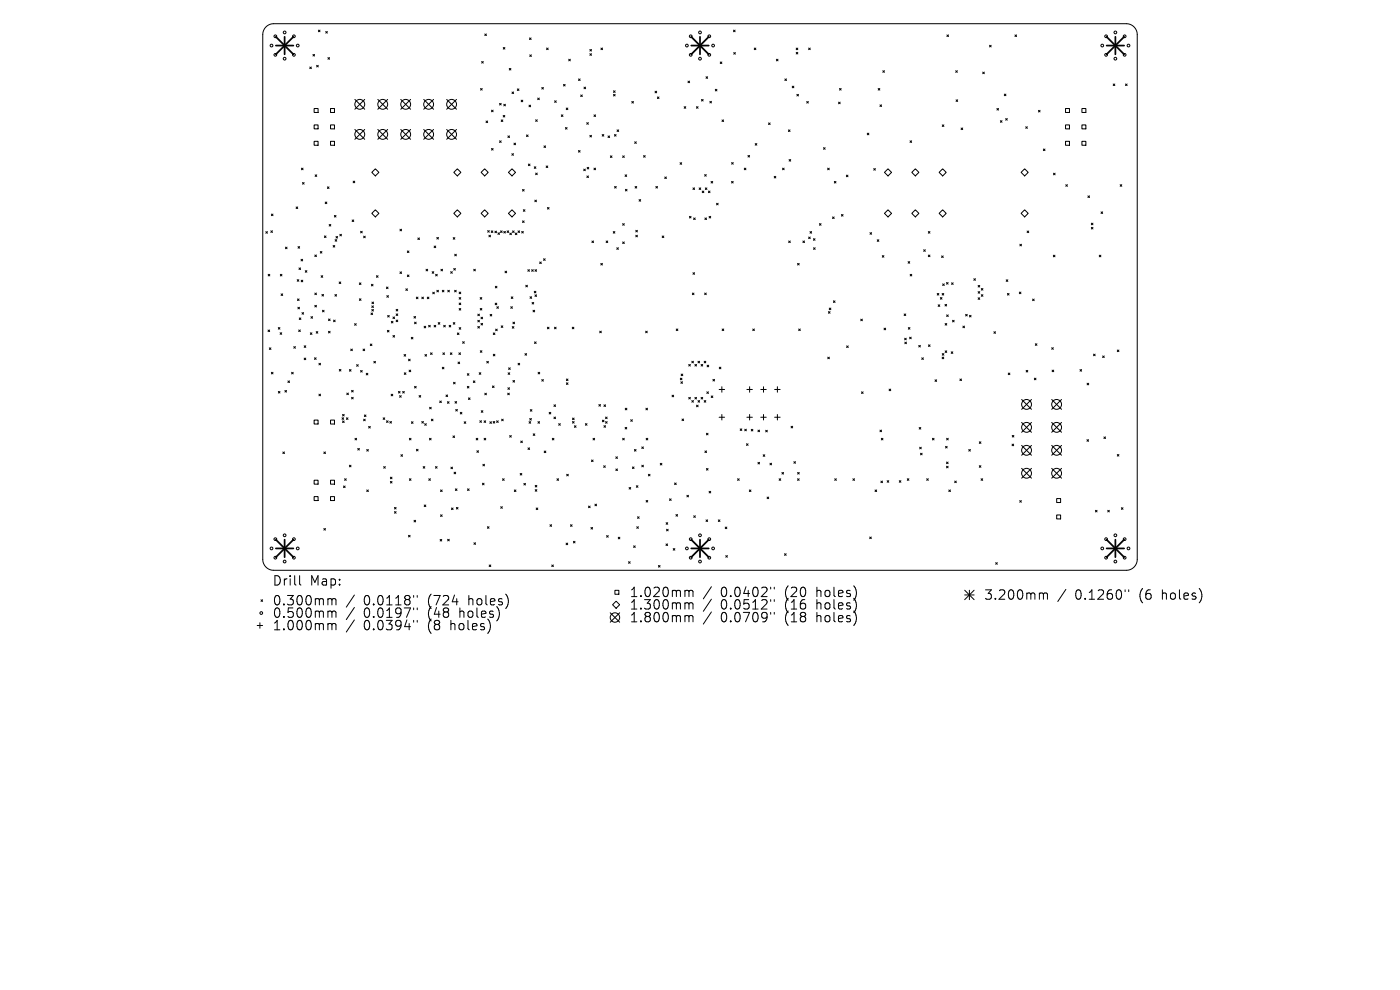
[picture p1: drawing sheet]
<svg xmlns="http://www.w3.org/2000/svg" width="297mm" height="210mm" viewBox="0 0 297 210" stroke-linecap="round" stroke-linejoin="round" font-family="sans-serif">
<defs><g id="words">
<g font-size="2.8">
<text x="57.7" y="124.5">Drill</text>
<text x="65.7" y="124.5">Map:</text>
<text x="57.7" y="128.7">0.300mm</text>
<text x="57.7" y="131.3">0.500mm</text>
<text x="77.2" y="128.7">0.0118&quot;</text>
<text x="77.2" y="131.3">0.0197&quot;</text>
<text x="90.9" y="128.7">(724</text>
<text x="90.9" y="131.3">(48</text>
<text x="97.8" y="131.3">holes)</text>
<text x="99.7" y="128.7">holes)</text>
<text x="133.5" y="126.9">1.020mm</text>
<text x="133.5" y="129.6">1.300mm</text>
<text x="152.9" y="126.9">0.0402&quot;</text>
<text x="152.9" y="129.6">0.0512&quot;</text>
<text x="166.6" y="126.9">(20</text>
<text x="166.6" y="129.6">(16</text>
<text x="173.5" y="126.9">holes)</text>
<text x="173.5" y="129.6">holes)</text>
<text x="208.7" y="127.5">3.200mm</text>
<text x="228.1" y="127.5">0.1260&quot;</text>
<text x="241.8" y="127.5">(6</text>
<text x="246.8" y="127.5">holes)</text>
<text x="57.7" y="134">1.000mm</text>
<text x="77.2" y="134">0.0394&quot;</text>
<text x="90.9" y="134">(8</text>
<text x="95.8" y="134">holes)</text>
<text x="133.5" y="132.3">1.800mm</text>
<text x="152.9" y="132.3">0.0709&quot;</text>
<text x="166.6" y="132.3">(18</text>
<text x="173.5" y="132.3">holes)</text>
</g>
</g></defs>
<g fill="none" stroke="#000" stroke-width=".21">
<path d="M56.4 5.7l.9-.5 .8-.2h180.8a2.32 2.32 0 0 1 2.4 2.3v111.4a2.32 2.32 0 0 1-2.4 2.3h-180.8a2.32 2.32 0 0 1-2.4-2.3v-111.4l.2-.7zM65.7 14.2l.4 .4M66.1 14.2l-.4 .4M66.4 11.5l.3 .4M66.7 11.5l-.3 .4M67.2 13.9l.3 .3M67.5 13.9l-.3 .3M67.5 6.4l.4 .3M67.9 6.4l-.4 .3M69.1 6.7l.4 .3M69.5 6.7l-.4 .3M69.6 12.2l.3 .4"/>
<path d="M69.9 12.2l-.3 .4M101.9 18.8l.4 .3M102.2 13l.3 .4M102.3 18.8l-.4 .3M102.5 13l-.3 .4M102.8 7.2l.4 .4M103.2 7.2l-.4 .4M106.8 10.1l.3 .3M107.1 10.1l-.3 .3M108 14.5l.4 .4M108.4 14.5l-.4 .4M108.6 19.5l.4 .4"/>
<path d="M109 19.5l-.4 .4M109.7 18.9l.4 .3M110.1 18.9l-.4 .3M112.3 8l.4 .4M112.4 11.6l.3 .4M112.7 8l-.4 .4M112.7 11.6l-.3 .4M114.9 18.6l.4 .3M115.3 18.6l-.4 .3M115.9 10.2l.4 .3M116.3 10.2l-.4 .3M119.5 17.9l.4 .3"/>
<path d="M119.9 17.9l-.4 .3M120.6 12.6l.4 .3M121 12.6l-.4 .3M122.7 16.7l.4 .4M123.1 16.7l-.4 .4M123.9 18.5l.3 .3M124.2 18.5l-.3 .3M125.1 10.5l.4 .3M125.1 11.4l.4 .3M125.5 11.4l-.4 .3M125.5 10.5l-.4 .3M127.5 10.2l.3 .3"/>
<path d="M127.8 10.2l-.3 .3M130.2 19.3l.3 .3M130.5 19.3l-.3 .3M139 19.3l.3 .4M139.3 19.3l-.3 .4M146 17.2l.3 .4M146.3 17.2l-.3 .4M149.8 16.3l.3 .3M150.1 16.3l-.3 .3M151.7 18.9l.4 .4M152.1 18.9l-.4 .4M152.8 13.1l.3 .4"/>
<path d="M153.1 13.1l-.3 .4M155.6 6.4l.4 .3M155.7 11.1l.3 .4M156 6.4l-.4 .3M156 11.1l-.3 .4M160 10.2l.4 .3M160.4 10.2l-.4 .3M164.7 12.6l.4 .3M165.1 12.6l-.4 .3M166.5 16.7l.3 .4M166.8 16.7l-.3 .4M168.1 18.3l.3 .3"/>
<path d="M168.4 18.3l-.3 .3M168.9 10.2l.4 .3M168.9 11.1l.4 .4M169.3 10.2l-.4 .3M169.3 11.1l-.4 .4M171.5 10.2l.4 .3M171.9 10.2l-.4 .3M178.1 18.8l.3 .3M178.4 18.8l-.3 .3M186.3 18.8l.3 .3M186.6 18.8l-.3 .3M187.3 15l.3 .3"/>
<path d="M187.6 15l-.3 .3M200.9 7.4l.3 .4M201.2 7.4l-.3 .4M202.7 15l.4 .3M203.1 15l-.4 .3M208.5 15.3l.3 .3M208.8 15.3l-.3 .3M209.9 9.6l.4 .4M210.3 9.6l-.4 .4M213.1 20l.3 .3M213.4 20l-.3 .3M215.3 7.4l.4 .4"/>
<path d="M215.7 7.4l-.4 .4M236.2 17.8l.3 .4M236.5 17.8l-.3 .4M238.8 17.8l.3 .4M239.1 17.8l-.3 .4M63.9 35.7l.4 .3M64.2 38.7l.3 .4M64.3 35.7l-.4 .3M64.5 38.7l-.3 .4M66.6 23h.9v.9h-.9zM66.6 26.5h.9v.8h-.9zM66.6 30h.9v.8h-.9z"/>
<path d="M66.8 37.1l.4 .3M67.2 37.1l-.4 .3M69.5 39.6l.3 .4M69.8 39.6l-.3 .4M70.1 23h.9v.9h-.9zM70.1 26.5h.9v.8h-.9zM70.1 30h.9v.8h-.9zM74.9 38.4l.4 .4M75.3 38.4l-.4 .4M75.3 21.1l2.1 2.1M75.3 27.5l2.1 2.1M77.4 21.1l-2.1 2.1"/>
<path d="M77.4 27.5l-2.1 2.1M78.9 36.6l.7-.8 .8 .8-.8 .7zM80.2 21.1l2 2.1M80.2 27.5l2 2.1M82.2 21.1l-2 2.1M82.2 27.5l-2 2.1M85 21.1l2.1 2.1M85 27.5l2.1 2.1M87.1 21.1l-2.1 2.1M87.1 27.5l-2.1 2.1M89.9 21.1l2.1 2.1M89.9 27.5l2.1 2.1"/>
<path d="M92 21.1l-2.1 2.1M92 27.5l-2.1 2.1M94.8 21.1l2 2.1M94.8 27.5l2 2.1M96.3 36.6l.7-.8 .8 .8-.8 .7zM96.8 21.1l-2 2.1M96.8 27.5l-2 2.1M102.1 36.6l.7-.8 .8 .8-.8 .7zM103.1 25.7l.4 .3M103.5 25.7l-.4 .3M104.3 23.4l.3 .3M104.3 31.5l.3 .3"/>
<path d="M104.6 23.4l-.3 .3M104.6 31.5l-.3 .3M106 21.9l.3 .4M106 29.9l.3 .3M106.3 29.9l-.3 .3M106.3 25.4l.4 .4M106.3 21.9l-.3 .4M106.7 25.4l-.4 .4M106.7 24.5l.4 .3M106.9 22.1l.3 .4M107.1 24.5l-.4 .3M107.2 22.1l-.3 .4"/>
<path d="M107.7 28.8l.4 .4M107.9 36.6l.7-.8 .8 .8-.8 .7zM108.1 28.8l-.4 .4M108.6 32.6l.3 .3M108.9 32.6l-.3 .3M109 30.4l.4 .3M109.4 30.4l-.4 .3M110.6 21.2l.3 .4M110.9 21.2l-.3 .4M111.7 28.6l.3 .4M112 28.6l-.3 .4M112.1 34.8l.3 .3"/>
<path d="M112.2 22.3l.4 .4M112.4 34.8l-.3 .3M112.6 22.3l-.4 .4M113.3 35.4l.4 .3M113.6 25.4l.4 .4M113.6 36.7l.4 .4M113.7 35.4l-.4 .3M114 36.7l-.4 .4M114 25.4l-.4 .4M114.1 20.8l.3 .3M114.4 20.8l-.3 .3M115.4 30.9l.3 .4"/>
<path d="M115.7 30.9l-.3 .4M115.9 35.2l.3 .4M116.2 35.2l-.3 .4M117.7 21.4l.3 .3M118 21.4l-.3 .3M119.1 24.4l.3 .3M119.4 24.4l-.3 .3M120 27.1l.3 .3M120.1 22.9l.4 .4M120.3 27.1l-.3 .3M120.5 22.9l-.4 .4M122.7 31.9l.4 .4"/>
<path d="M123.1 31.9l-.4 .4M123.2 20.1l.3 .4M123.5 20.1l-.3 .4M123.8 35.9l.4 .3M124.2 35.9l-.4 .3M124.5 26l.3 .4M124.5 37.3l.3 .4M124.6 35.5l.3 .3M124.8 26l-.3 .4M124.8 37.3l-.3 .4M124.9 35.5l-.3 .3M125.1 28.7l.4 .4"/>
<path d="M125.5 28.7l-.4 .4M126 24.4l.4 .3M126 35.7l.4 .3M126.4 24.4l-.4 .3M126.4 35.7l-.4 .3M127.7 28.5l.4 .4M128.1 28.5l-.4 .4M129 28.8l.3 .4M129.3 28.8l-.3 .4M129.5 33.1l.3 .3M129.8 33.1l-.3 .3M130.2 20l.3 .4"/>
<path d="M130.4 28.5l.3 .4M130.4 39.6l.3 .3M130.5 20l-.3 .4M130.7 28.5l-.3 .4M130.7 39.6l-.3 .3M130.9 27.6l.4 .3M131.3 27.6l-.4 .3M132.1 33.1l.3 .3M132.4 33.1l-.3 .3M132.6 37.1l.3 .3M132.9 37.1l-.3 .3M134 21.5l.4 .4"/>
<path d="M134.4 21.5l-.4 .4M134.6 30.1l.4 .3M134.7 39.6l.4 .3M135 30.1l-.4 .3M135.1 39.6l-.4 .3M136.5 33l.4 .3M136.9 33l-.4 .3M139.1 39.6l.4 .3M139.5 20.6l.3 .3M139.5 39.6l-.4 .3M139.8 20.6l-.3 .3M141 37.5l.4 .4"/>
<path d="M141.4 37.5l-.4 .4M144.3 34.5l.3 .4M144.6 34.5l-.3 .4M145.1 22.6l.4 .4M145.5 22.6l-.4 .4M147 39.9l.4 .3M147.4 39.9l-.4 .3M147.7 22.6l.4 .4M148.1 22.6l-.4 .4M148.3 39.9l.4 .3M148.7 39.9l-.4 .3M148.8 21.1l.4 .3"/>
<path d="M149.2 21.1l-.4 .3M149.5 37l.3 .4M149.6 39.9l.4 .3M149.8 37l-.3 .4M150 39.9l-.4 .3M150.6 21.5l.3 .3M150.8 38.5l.4 .3M150.9 21.5l-.3 .3M151.2 38.5l-.4 .3M153.2 25.4l.3 .4M153.5 25.4l-.3 .4M155.2 38.5l.3 .3"/>
<path d="M155.2 34.5l.4 .3M155.5 38.5l-.3 .3M155.6 34.5l-.4 .3M157.9 35.7l.3 .3M158.2 35.7l-.3 .3M158.7 33l.3 .3M159 33l-.3 .3M160.2 30.5l.4 .3M160.6 30.5l-.4 .3M163 26.1l.4 .3M163.4 26.1l-.4 .3M164.2 37.4l.4 .4"/>
<path d="M164.6 37.4l-.4 .4M166 35.7l.4 .3M166.4 35.7l-.4 .3M167.3 27.6l.3 .3M167.4 33.8l.3 .4M167.6 27.6l-.3 .3M167.7 33.8l-.3 .4M169.1 20l.3 .4M169.4 20l-.3 .4M171.1 21.5l.4 .4M171.5 21.5l-.4 .4M174.7 31.3l.4 .4"/>
<path d="M175.1 31.3l-.4 .4M175.6 35.7l.3 .3M175.9 35.7l-.3 .3M177 38.5l.3 .3M177.3 38.5l-.3 .3M177.9 21.7l.3 .3M178.2 21.7l-.3 .3M179.5 37.1l.4 .4M179.9 37.1l-.4 .4M184 28.2l.3 .4M184.3 28.2l-.3 .4M185.4 35.8l.3 .3"/>
<path d="M185.7 35.8l-.3 .3M186.7 22.2l.3 .4M187 22.2l-.3 .4M188.4 35.8l.7 .8-.7 .7-.8-.7zM193.1 29.9l.3 .3M193.4 29.9l-.3 .3M193.4 36.6l.8-.8 .7 .8-.7 .7zM199.2 36.6l.8-.8 .7 .8-.7 .7zM199.9 26.5l.3 .3M200.2 26.5l-.3 .3M202.8 21.2l.4 .3M203.2 21.2l-.4 .3"/>
<path d="M203.9 27.2l.3 .3M204.2 27.2l-.3 .3M211.5 23l.3 .4M211.8 23l-.3 .4M212.2 25.6l.4 .3M212.6 25.6l-.4 .3M213.3 25.1l.4 .4M213.7 25.1l-.4 .4M216.6 36.6l.8-.8 .7 .8-.7 .7zM217.6 26.9l.4 .3M218 26.9l-.4 .3M220.3 23.4l.3 .4"/>
<path d="M220.6 23.4l-.3 .4M221.3 31.6l.4 .4M221.7 31.6l-.4 .4M223.5 36.7l.3 .4M223.8 36.7l-.3 .4M226 23h.9v.9h-.9zM226 26.5h.9v.8h-.9zM226 30h.9v.8h-.9zM226.1 39.2l.3 .3M226.4 39.2l-.3 .3M229.5 23h.9v.9h-.9zM229.5 26.5h.9v.8h-.9z"/>
<path d="M229.5 30h.9v.8h-.9zM237.6 39.2l.4 .3M238 39.2l-.4 .3M56.4 49.1l.3 .4M56.7 49.1l-.3 .4M56.9 58.2l.3 .3M57.2 58.2l-.3 .3M57.5 49l.3 .3M57.6 45.4l.3 .4M57.8 49l-.3 .3M57.9 45.4l-.3 .4M59.5 58.2l.3 .3"/>
<path d="M59.8 58.2l-.3 .3M60.6 52.4l.3 .4M60.9 52.4l-.3 .4M62.8 43.9l.4 .3M63.1 59.3l.3 .4M63.2 43.9l-.4 .3M63.2 52.3l.4 .4M63.4 59.3l-.3 .4M63.4 56.8l.4 .4M63.6 52.3l-.4 .4M63.8 56.8l-.4 .4M63.9 55l.3 .3"/>
<path d="M63.9 59.4l.3 .4M64.2 55l-.3 .3M64.2 59.4l-.3 .4M64.8 57.4l.3 .4M65.1 57.4l-.3 .4M66.8 54.1l.3 .3M67.1 54.1l-.3 .3M67.9 53.3l.4 .4M68.1 58.5l.4 .3M68.3 53.3l-.4 .4M68.5 58.5l-.4 .3M68.8 50l.4 .4"/>
<path d="M69 42.9l.3 .3M69.2 50l-.4 .4M69.3 42.9l-.3 .3M69.8 47.6l.4 .4M70.2 47.6l-.4 .4M70.7 52.1l.3 .3M70.9 45.7l.4 .3M71 52.1l-.3 .3M71.1 50.8l.3 .4M71.3 45.7l-.4 .3M71.3 50.2l.3 .3M71.4 50.8l-.3 .4"/>
<path d="M71.6 50.2l-.3 .3M71.9 59.8l.4 .4M72.1 49.7l.3 .3M72.3 59.8l-.4 .4M72.4 49.7l-.3 .3M74.7 46.7l.3 .3M75 46.7l-.3 .3M76.5 49.1l.3 .3M76.8 49.1l-.3 .3M77.1 50.1l.4 .3M77.5 50.1l-.4 .3M79.6 44.5l.8 .8-.8 .7-.7-.7z"/>
<path d="M79.9 58.5l.3 .3M80.2 58.5l-.3 .3M84.8 48.6l.4 .4M84.8 57.7l.4 .3M85.2 48.6l-.4 .4M85.2 57.7l-.4 .3M86.4 53.2l.4 .4M86.4 58.3l.4 .4M86.8 53.2l-.4 .4M86.8 58.3l-.4 .4M88.6 50.5l.4 .3M89 50.5l-.4 .3"/>
<path d="M90.4 57.1l.3 .4M90.7 57.1l-.3 .4M91.7 57.6l.3 .4M92 57.6l-.3 .4M92.1 52.2l.3 .3M92.4 58.2l.4 .3M92.4 52.2l-.3 .3M92.7 50.4l.3 .3M92.8 58.2l-.4 .3M93 50.4l-.3 .3M93.5 57.1l.4 .4M93.9 57.1l-.4 .4"/>
<path d="M95.6 57.6l.4 .4M96 57.6l-.4 .4M96.1 50.4l.4 .4M96.3 57l.3 .3M96.3 45.3l.7-.8 .8 .8-.8 .7zM96.5 53.9l.3 .4M96.5 50.4l-.4 .4M96.6 57l-.3 .3M96.8 53.9l-.3 .4M100.5 57.1l.3 .4M100.8 57.1l-.3 .4M102.8 44.5l.8 .8-.8 .7-.7-.7z"/>
<path d="M103.5 48.9l.3 .4M103.7 49.9l.4 .3M103.8 48.9l-.3 .4M104.1 49.9l-.4 .3M104.2 49l.4 .3M104.6 49l-.4 .3M105 49l.3 .4M105.3 49l-.3 .4M105.6 49.4l.4 .3M106 49.4l-.4 .3M106.2 49l.3 .3M106.5 49l-.3 .3"/>
<path d="M106.9 49.1l.3 .3M107.1 57.5l.4 .4M107.2 49.1l-.3 .3M107.5 57.5l-.4 .4M107.6 49l.3 .3M107.9 45.3l.7-.8 .8 .8-.8 .7zM107.9 49l-.3 .3M108.2 49.4l.3 .4M108.5 49.4l-.3 .4M108.7 49l.4 .3M109.1 49l-.4 .3M109.3 49.4l.4 .4"/>
<path d="M109.7 49.4l-.4 .4M109.9 49l.3 .3M110.2 49l-.3 .3M110.7 49.1l.3 .3M110.8 40.2l.4 .3M110.8 46.9l.4 .3M111 49.1l-.3 .3M111 44.5l.4 .3M111.2 40.2l-.4 .3M111.2 46.9l-.4 .3M111.4 44.5l-.4 .3M112 57.2l.3 .4"/>
<path d="M112.3 57.2l-.3 .4M112.8 57.2l.3 .4M113.1 57.2l-.3 .4M113.5 42.5l.3 .3M113.5 57.2l.3 .4M113.8 42.5l-.3 .3M113.8 57.2l-.3 .4M114.5 55.6l.3 .3M114.8 55.6l-.3 .3M115.3 54.9l.4 .3M115.7 54.9l-.4 .3M116.1 44l.4 .4"/>
<path d="M116.5 44l-.4 .4M125.6 51.1l.3 .4M125.9 51.1l-.3 .4M127.5 55.9l.3 .3M127.8 55.9l-.3 .3M128.6 51.1l.3 .4M128.9 51.1l-.3 .4M130.1 49.1l.3 .4M130.4 49.1l-.3 .4M130.8 52.6l.4 .3M131.2 52.6l-.4 .3M132.1 51.3l.3 .4"/>
<path d="M132.1 47.4l.3 .4M132.4 51.3l-.3 .4M132.4 47.4l-.3 .4M132.7 40.2l.3 .3M133 40.2l-.3 .3M134.9 48.9l.3 .3M134.9 49.9l.3 .3M135.2 48.9l-.3 .3M135.2 49.9l-.3 .3M135.6 42.3l.3 .4M135.9 42.3l-.3 .4M140.5 50.1l.3 .3"/>
<path d="M140.8 50.1l-.3 .3M146.3 45.9l.3 .3M146.6 45.9l-.3 .3M147 57.8l.4 .4M147.1 46.2l.4 .4M147.4 57.8l-.4 .4M147.5 46.2l-.4 .4M149 40.5l.3 .4M149.3 40.5l-.3 .4M149.5 46.2l.4 .4M149.9 46.2l-.4 .4M150.3 40.5l.3 .4"/>
<path d="M150.4 45.9l.4 .3M150.6 40.5l-.3 .4M150.8 45.9l-.4 .3M152 43.1l.4 .4M152.4 43.1l-.4 .4M167.3 51.1l.4 .4M167.7 51.1l-.4 .4M169.2 55.9l.3 .3M169.5 55.9l-.3 .3M170.3 51.1l.4 .4M170.7 51.1l-.4 .4M171.5 50.3l.4 .3"/>
<path d="M171.8 49.1l.4 .4M171.9 50.3l-.4 .3M172.2 49.1l-.4 .4M172.6 50.6l.3 .4M172.6 52.6l.3 .3M172.9 50.6l-.3 .4M172.9 52.6l-.3 .3M173.8 47.4l.4 .4M174.2 47.4l-.4 .4M176.6 46l.4 .4M177 46l-.4 .4M178.5 45.5l.4 .3"/>
<path d="M178.9 45.5l-.4 .3M184.6 49.3l.3 .4M184.9 49.3l-.3 .4M186.1 50.9l.3 .3M186.4 50.9l-.3 .3M187.2 54.2l.3 .4M187.5 54.2l-.3 .4M188.4 44.5l.7 .8-.7 .7-.8-.7zM192.6 55.5l.4 .3M193 55.5l-.4 .3M193.1 58.2l.3 .3M193.4 58.2l-.3 .3"/>
<path d="M194.2 44.5l.7 .8-.7 .7-.8-.7zM196 53l.3 .3M196.3 53l-.3 .3M196.9 49.1l.4 .4M196.9 54.1l.4 .4M197.3 49.1l-.4 .4M197.3 54.1l-.4 .4M199.2 45.3l.8-.8 .7 .8-.7 .7zM199.8 54.3l.3 .3M200.1 54.3l-.3 .3M200.8 59.9l.3 .4M201.1 59.9l-.3 .4"/>
<path d="M201.9 60l.3 .3M202.2 60l-.3 .3M206.6 59.1l.3 .4M206.9 59.1l-.3 .4M213.5 59.3l.3 .4M213.8 59.3l-.3 .4M216.4 51.8l.3 .4M216.6 45.3l.8-.8 .7 .8-.7 .7zM216.7 51.8l-.3 .4M217.9 49l.3 .3M218.2 49l-.3 .3M223.5 54.1l.3 .4"/>
<path d="M223.8 54.1l-.3 .4M230.8 41.6l.3 .3M231.1 41.6l-.3 .3M231.5 47.3l.4 .4M231.5 48.2l.4 .4M231.9 47.3l-.4 .4M231.9 48.2l-.4 .4M233.2 54.1l.3 .4M233.5 54.1l-.3 .4M233.6 44.9l.3 .4M233.9 44.9l-.3 .4M56.9 70l.3 .3"/>
<path d="M57.1 73.8l.4 .3M57.2 70l-.3 .3M57.5 73.8l-.4 .3M57.6 79l.3 .3M57.9 79l-.3 .3M59 69.5l.4 .3M59.4 69.5l-.4 .3M59.4 70.6l.4 .3M59.6 62.3l.4 .4M59.8 70.6l-.4 .3M60 62.3l-.4 .4M61.9 79l.3 .3"/>
<path d="M62.2 79l-.3 .3M62.3 73.5l.4 .4M62.7 73.5l-.4 .4M63.1 63.4l.4 .4M63.2 65.2l.3 .3M63.4 70l.3 .3M63.5 63.4l-.4 .4M63.5 67.4l.3 .4M63.5 65.2l-.3 .3M63.7 70l-.3 .3M63.8 67.4l-.3 .4M64.1 66.3l.3 .4"/>
<path d="M64.4 66.3l-.3 .4M64.5 73.4l.4 .3M64.5 76l.4 .3M64.9 73.4l-.4 .3M64.9 76l-.4 .3M65.8 70.6l.4 .3M66 67.2l.3 .3M66.2 70.6l-.4 .3M66.3 67.2l-.3 .3M66.7 75.9l.4 .3M66.8 62.2l.3 .3M66.8 64.8l.3 .3"/>
<path d="M67.1 75.9l-.4 .3M67.1 70.3l.3 .4M67.1 62.2l-.3 .3M67.1 64.8l-.3 .3M67.4 70.3l-.3 .4M67.7 77.1l.3 .3M68 77.1l-.3 .3M68.3 62.5l.3 .3M68.4 65.8l.4 .4M68.6 62.5l-.3 .3M68.8 65.8l-.4 .4M69.7 67.7l.3 .3"/>
<path d="M69.7 70.3l.3 .3M70 67.7l-.3 .3M70 70.3l-.3 .3M70.8 67.9l.3 .3M71 62.5l.4 .3M71.1 67.9l-.3 .3M71.4 62.5l-.4 .3M72 78.4l.3 .3M72.3 78.4l-.3 .3M74.1 78.4l.4 .3M74.4 74l.4 .4M74.5 78.4l-.4 .3"/>
<path d="M74.8 74l-.4 .4M75.2 68.7l.4 .3M75.6 68.7l-.4 .3M75.7 77.4l.3 .3M76 77.4l-.3 .3M76.2 60l.4 .4M76.2 63.4l.4 .3M76.5 78.6l.3 .3M76.6 60l-.4 .4M76.6 63.4l-.4 .3M76.8 78.6l-.3 .3M77 74l.4 .4"/>
<path d="M77.4 74l-.4 .4M77.7 79.2l.3 .3M78 79.2l-.3 .3M78.6 73l.3 .3M78.7 66.4l.3 .3M78.8 60.3l.3 .4M78.9 64.9l.3 .3M78.9 65.6l.3 .4M78.9 73l-.3 .3M78.9 64.1l.4 .3M79 66.4l-.3 .3M79.1 60.3l-.3 .4"/>
<path d="M79.2 64.9l-.3 .3M79.2 65.6l-.3 .4M79.3 64.1l-.4 .3M79.3 76.7l.4 .3M79.7 76.7l-.4 .3M82 60.9l.3 .3M82.1 62.7l.3 .4M82.2 70.1l.3 .3M82.2 66.9l.4 .4M82.3 60.9l-.3 .3M82.4 62.7l-.3 .4M82.5 70.1l-.3 .3"/>
<path d="M82.6 66.9l-.4 .4M83 68.2l.4 .3M83.4 71.2l.3 .3M83.4 67.2l.3 .4M83.4 68.2l-.4 .3M83.7 67.2l-.3 .4M83.7 71.2l-.3 .3M84 67.9l.4 .3M84 66.6l.4 .3M84 65.6l.4 .4M84.4 66.6l-.4 .3M84.4 67.9l-.4 .3"/>
<path d="M84.4 65.6l-.4 .4M85.7 75.2l.4 .4M85.8 79.1l.3 .3M86.1 75.2l-.4 .4M86.1 61.3l.3 .3M86.1 79.1l-.3 .3M86.4 61.3l-.3 .3M86.7 76.2l.3 .3M86.8 78.5l.3 .4M87 76.2l-.3 .3M87.1 78.5l-.3 .4M87.3 71.6l.3 .3"/>
<path d="M87.6 71.6l-.3 .3M87.8 67.1l.4 .4M87.9 68.3l.4 .4M88.2 67.1l-.4 .4M88.3 68.3l-.4 .4M88.3 63l.4 .4M88.7 63l-.4 .4M89.5 63l.3 .4M89.8 63l-.3 .4M90 69.2l.3 .4M90.2 75.2l.3 .4M90.3 69.2l-.3 .4"/>
<path d="M90.5 75.2l-.3 .4M90.6 63l.4 .4M90.9 69l.4 .4M91 63l-.4 .4M91.3 69l-.4 .4M91.3 74.8l.4 .4M91.7 74.8l-.4 .4M91.8 62l.4 .3M92.1 69l.3 .4M92.2 62l-.4 .3M92.4 69l-.3 .4M92.7 61.6l.3 .3"/>
<path d="M93 68.4l.3 .4M93 61.6l-.3 .3M93.3 68.4l-.3 .4M93.8 61.6l.4 .3M93.8 77.9l.4 .3M94 74.8l.3 .4M94.1 69l.4 .4M94.2 61.6l-.4 .3M94.2 77.9l-.4 .3M94.3 74.8l-.3 .4M94.5 69l-.4 .4M95 61.6l.3 .3"/>
<path d="M95.3 69l.3 .4M95.3 61.6l-.3 .3M95.5 74.8l.4 .4M95.6 69l-.3 .4M95.9 74.8l-.4 .4M96.2 68.4l.3 .4M96.4 61.6l.4 .3M96.5 68.4l-.3 .4M96.8 61.6l-.4 .3M97 70.6l.4 .4M97.2 76.8l.3 .3M97.4 74.8l.3 .4"/>
<path d="M97.4 70.6l-.4 .4M97.4 62l.4 .3M97.4 63.1l.4 .4M97.4 64.3l.4 .3M97.4 65.4l.4 .4M97.4 69.5l.4 .3M97.5 76.8l-.3 .3M97.7 74.8l-.3 .4M97.8 63.1l-.4 .4M97.8 65.4l-.4 .4M97.8 62l-.4 .3M97.8 64.3l-.4 .3"/>
<path d="M97.8 69.5l-.4 .3M98.2 72.5l.3 .3M98.5 72.5l-.3 .3M99.1 79.3l.4 .3M99.5 79.3l-.4 .3M101.4 66.6l.3 .4M101.4 67.9l.3 .4M101.4 69.2l.3 .4M101.7 79.1l.3 .3M101.7 66.6l-.3 .4M101.7 67.9l-.3 .4M101.7 69.2l-.3 .4"/>
<path d="M101.9 63.1l.3 .4M101.9 65.4l.3 .4M101.9 74.4l.3 .3M102 79.1l-.3 .3M102 68.6l.4 .3M102 67.3l.4 .3M102.2 63.1l-.3 .4M102.2 65.4l-.3 .4M102.2 74.4l-.3 .3M102.4 68.6l-.4 .3M102.4 67.3l-.4 .3M103.3 76.7l.3 .3"/>
<path d="M103.6 76.7l-.3 .3M104 66.7l.3 .3M104.3 66.7l-.3 .3M104.6 70.6l.4 .4M104.6 75.1l.4 .4M105 75.1l-.4 .4M105 70.6l-.4 .4M105.1 64.3l.3 .4M105.1 60.7l.3 .4M105.1 69.8l.4 .4M105.4 64.3l-.3 .4M105.4 65.1l.3 .3"/>
<path d="M105.4 60.7l-.3 .4M105.5 69.8l-.4 .4M105.7 65.1l-.3 .3M106.3 69.1l.4 .4M106.7 69.1l-.4 .4M107.8 79.1l.3 .3M107.9 78l.3 .4M108.1 79.1l-.3 .3M108.2 78l-.3 .4M108.4 65.1l.3 .3M108.5 63l.3 .3M108.7 69.3l.3 .3"/>
<path d="M108.7 65.1l-.3 .3M108.8 63l-.3 .3M108.8 68.3l.4 .4M109 69.3l-.3 .3M109.2 68.3l-.4 .4M109.9 77.1l.4 .3M110.3 77.1l-.4 .3M111.4 75l.3 .4M111.5 60.5l.4 .4M111.7 75l-.3 .4M111.9 60.5l-.4 .4M112.4 62.9l.4 .4"/>
<path d="M112.8 62.9l-.4 .4M112.9 64.1l.3 .4M113.1 65.8l.3 .4M113.2 64.1l-.3 .4M113.3 61.8l.4 .3M113.4 72.5l.3 .4M113.4 65.8l-.3 .4M113.5 62.5l.3 .4M113.7 61.8l-.4 .3M113.7 72.5l-.3 .4M113.8 62.5l-.3 .4M114.2 79l.3 .3"/>
<path d="M114.5 79l-.3 .3M116.1 69.4l.4 .4M116.5 69.4l-.4 .4M117.6 69.4l.4 .4M118 69.4l-.4 .4M121.4 69.4l.3 .4M121.7 69.4l-.3 .4M127.2 70.2l.4 .4M127.6 70.2l-.4 .4M137 70.2l.3 .4M137.3 70.2l-.3 .4M143.5 69.8l.3 .3"/>
<path d="M143.8 69.8l-.3 .3M144.5 79.4l.3 .3M144.8 79.4l-.3 .3M146.1 77.3l.4 .4M146.5 77.3l-.4 .4M146.8 76.6l.3 .4M146.9 62.2l.3 .3M147.1 76.6l-.3 .4M147.2 62.2l-.3 .3M147.4 77.3l.4 .4M147.8 77.3l-.4 .4M148.1 76.6l.3 .4"/>
<path d="M148.4 76.6l-.3 .4M148.7 77.3l.4 .4M149.1 77.3l-.4 .4M149.4 76.6l.3 .4M149.5 62.2l.3 .3M149.7 76.6l-.3 .4M149.8 62.2l-.3 .3M150 77.5l.4 .3M150.4 77.5l-.4 .3M152.6 77.9l.3 .3M152.9 77.9l-.3 .3M153.2 69.8l.3 .3"/>
<path d="M153.5 69.8l-.3 .3M159.7 69.8l.3 .3M160 69.8l-.3 .3M169.4 69.8l.4 .3M169.8 69.8l-.4 .3M175.6 75.8l.4 .3M175.7 66.1l.4 .4M175.9 65.4l.4 .3M176 75.8l-.4 .3M176.1 66.1l-.4 .4M176.3 65.4l-.4 .3M176.8 63.8l.4 .4"/>
<path d="M177.2 63.8l-.4 .4M179.6 73.4l.4 .3M180 73.4l-.4 .3M182.6 67.7l.4 .3M183 67.7l-.4 .3M187.5 69.6l.4 .4M187.9 69.6l-.4 .4M191.8 66.6l.4 .3M191.9 71.7l.4 .4M192 72.6l.3 .3M192.2 66.6l-.4 .3M192.3 71.7l-.4 .4"/>
<path d="M192.3 72.6l-.3 .3M192.7 69.5l.3 .3M193 71.5l.3 .4M193 69.5l-.3 .3M193.3 71.5l-.3 .4M194.9 73.3l.4 .3M195.3 73.3l-.4 .3M195.5 75.9l.4 .3M195.9 75.9l-.4 .3M197 73.1l.3 .4M197.3 73.1l-.3 .4M198.8 62.2l.4 .4"/>
<path d="M199 64.7l.4 .3M199.2 62.2l-.4 .4M199.4 64.7l-.4 .3M199.5 63.1l.3 .4M199.8 63.1l-.3 .4M199.9 62.2l.3 .4M199.9 75.8l.3 .3M199.9 75l.3 .4M200 60.2l.3 .4M200.2 62.2l-.3 .4M200.2 75.8l-.3 .3M200.2 75l-.3 .4"/>
<path d="M200.3 60.2l-.3 .4M200.5 64.6l.3 .3M200.5 68.6l.4 .4M200.5 74.4l.4 .4M200.8 64.6l-.3 .3M200.8 66.8l.4 .3M200.9 74.4l-.4 .4M200.9 68.6l-.4 .4M201.2 66.8l-.4 .3M201.8 74.6l.3 .4M202.1 67.9l.3 .4M202.1 74.6l-.3 .4"/>
<path d="M202.4 67.9l-.3 .4M204.3 69.2l.3 .3M204.6 69.2l-.3 .3M204.9 66.7l.3 .3M205.2 66.7l-.3 .3M205.7 66.9l.3 .3M206 66.9l-.3 .3M207.5 60.5l.3 .4M207.5 61.9l.3 .3M207.5 63.2l.3 .3M207.8 60.5l-.3 .4M207.8 61.9l-.3 .3"/>
<path d="M207.8 63.2l-.3 .3M208.2 62.5l.3 .4M208.2 61.2l.3 .3M208.5 61.2l-.3 .3M208.5 62.5l-.3 .4M210.9 70.4l.3 .3M211.2 70.4l-.3 .3M213.7 62.2l.4 .4M213.9 79.1l.3 .4M214.1 62.2l-.4 .4M214.2 79.1l-.3 .4M216.2 62l.4 .3"/>
<path d="M216.6 62l-.4 .3M217.7 78.6l.3 .3M218 78.6l-.3 .3M219.1 63.4l.3 .4M219.4 63.4l-.3 .4M219.6 72.9l.4 .4M220 72.9l-.4 .4M223.1 73.8l.4 .3M223.2 78.5l.3 .4M223.5 73.8l-.4 .3M223.5 78.5l-.3 .4M229.1 78.4l.4 .3"/>
<path d="M229.5 78.4l-.4 .3M232 75.1l.3 .4M232.3 75.1l-.3 .4M233.9 75.5l.4 .4M234.3 75.5l-.4 .4M237 74.2l.4 .4M237.4 74.2l-.4 .4M59 83l.4 .4M59.4 83l-.4 .4M60 95.9l.4 .3M60.4 95.9l-.4 .3M60.4 82.8l.4 .4"/>
<path d="M60.8 82.8l-.4 .4M61.1 80.8l.3 .3M61.4 80.8l-.3 .3M66.6 89.1h.9v.8h-.9zM67.7 83.6l.3 .4M68 83.6l-.3 .4M68.7 95.9l.3 .3M69 95.9l-.3 .3M70.1 89.1h.9v.8h-.9zM72.6 88.6l.3 .4M72.7 87.9l.3 .3M72.7 89.3l.3 .3"/>
<path d="M72.9 88.6l-.3 .4M73 87.9l-.3 .3M73 89.3l-.3 .3M73.5 88.6l.3 .4M73.6 83.4l.3 .3M73.8 88.6l-.3 .4M73.9 83.4l-.3 .3M74.1 98.7l.4 .3M74.5 98.7l-.4 .3M74.6 82.8l.3 .4M74.6 84.3l.3 .3M74.9 82.8l-.3 .4"/>
<path d="M74.9 84.3l-.3 .3M75.3 93l.4 .3M75.7 93l-.4 .3M75.9 95.1l.3 .4M76.2 95.1l-.3 .4M77.1 88.9l.4 .4M77.3 88l.3 .4M77.5 88.9l-.4 .4M77.6 88l-.3 .4M77.8 95.4l.4 .3M78.2 95.4l-.4 .3M78.2 90.5l.4 .3"/>
<path d="M78.6 90.5l-.4 .3M81.3 88.6l.3 .4M81.4 99l.3 .3M81.6 88.6l-.3 .4M81.7 99l-.3 .3M82 89.3l.3 .3M82.3 89.3l-.3 .3M82.7 89.4l.3 .4M83 83.6l.3 .4M83 89.4l-.3 .4M83.3 83.6l-.3 .4M84.5 83l.4 .4"/>
<path d="M84.8 83.9l.3 .4M84.9 83l-.4 .4M85 96.5l.4 .3M85.1 83.9l-.3 .4M85.4 96.5l-.4 .3M85.4 83l.4 .4M85.8 83l-.4 .4M86.8 93l.4 .3M87.2 93l-.4 .3M87.3 89.5l.3 .3M87.6 89.5l-.3 .3M87.9 82l.4 .3"/>
<path d="M88.3 82l-.4 .3M88.3 95.3l.4 .4M88.7 95.3l-.4 .4M88.9 83.9l.4 .3M89.3 83.9l-.4 .3M89.5 89.4l.3 .4M89.8 99l.3 .3M89.8 89.4l-.3 .4M90.1 89.9l.3 .3M90.1 99l-.3 .3M90.4 89.9l-.3 .3M91.1 93l.4 .3"/>
<path d="M91.1 86.4l.4 .3M91.5 93l-.4 .3M91.5 86.4l-.4 .3M91.5 88.9l.4 .4M91.9 88.9l-.4 .4M92.4 99l.3 .3M92.7 99l-.3 .3M93.3 85.1l.3 .3M93.6 85.1l-.3 .3M94.6 83.8l.4 .3M94.9 85.2l.4 .4M95 83.8l-.4 .3"/>
<path d="M95.3 85.2l-.4 .4M95.7 99.1l.3 .3M96 99.1l-.3 .3M96.1 92.5l.3 .3M96.2 81.1l.4 .3M96.4 92.5l-.3 .3M96.5 85.2l.4 .3M96.6 81.1l-.4 .3M96.7 86.9l.3 .3M96.9 85.2l-.4 .3M97 86.9l-.3 .3M97.6 87.5l.4 .3"/>
<path d="M98 87.5l-.4 .3M98.5 89.5l.3 .3M98.8 89.5l-.3 .3M99.1 82l.4 .3M99.4 84.4l.3 .3M99.5 82l-.4 .3M99.7 84.4l-.3 .3M100.4 80.8l.4 .3M100.8 80.8l-.4 .3M101 93l.4 .3M101.2 95.6l.3 .4M101.4 93l-.4 .3"/>
<path d="M101.5 95.6l-.3 .4M101.8 89.2l.3 .4M102.1 87.1l.3 .4M102.1 89.2l-.3 .4M102.4 87.1l-.3 .4M102.4 98.5l.4 .3M102.7 89.3l.3 .3M102.7 93l.4 .3M102.8 98.5l-.4 .3M102.8 83.4l.4 .4M103 89.3l-.3 .3M103.1 93l-.4 .3"/>
<path d="M103.2 83.4l-.4 .4M103.9 89.5l.4 .3M104.3 89.5l-.4 .3M104.5 81.9l.3 .3M104.6 89.4l.4 .4M104.8 81.9l-.3 .3M105 89.4l-.4 .4M105.4 89.3l.3 .3M105.7 89.3l-.3 .3M106.4 88.9l.4 .4M106.8 88.9l-.4 .4M107.7 83.4l.4 .3"/>
<path d="M107.7 82.2l.4 .4M108.1 83.4l-.4 .3M108.1 82.2l-.4 .4M108.1 92.4l.4 .3M108.5 92.4l-.4 .3M108.8 80.7l.4 .4M109.2 80.7l-.4 .4M110.5 93.6l.3 .3M110.8 93.6l-.3 .3M112 95l.4 .4M112.2 89.4l.4 .4M112.4 95l-.4 .4"/>
<path d="M112.4 88.8l.3 .3M112.5 86.9l.3 .3M112.6 89.4l-.4 .4M112.7 88.8l-.3 .3M112.8 86.9l-.3 .3M113.1 92l.4 .4M113.5 92l-.4 .4M114.1 89.4l.4 .4M114.5 89.4l-.4 .4M114.9 80.5l.4 .4M115.3 80.5l-.4 .4M115.4 95.7l.4 .3"/>
<path d="M115.8 95.7l-.4 .3M116.5 87.5l.3 .3M116.8 87.5l-.3 .3M117.2 93l.3 .3M117.5 88.5l.4 .3M117.5 93l-.3 .3M117.5 85.9l.4 .3M117.9 85.9l-.4 .3M117.9 88.5l-.4 .3M118.5 89.9l.4 .3M118.9 89.9l-.4 .3M120.2 80.4l.3 .3"/>
<path d="M120.2 81.2l.3 .4M120.5 80.4l-.3 .3M120.5 81.2l-.3 .4M121.5 89.4l.3 .4M121.5 88.7l.3 .3M121.8 88.7l-.3 .3M121.8 89.4l-.3 .4M121.9 90.3l.3 .4M122.2 90.3l-.3 .4M124.2 89.9l.3 .3M124.5 89.9l-.3 .3M125.5 97.6l.3 .3"/>
<path d="M125.8 93l.4 .3M125.8 97.6l-.3 .3M126.2 93l-.4 .3M127 85.8l.4 .4M127.4 85.8l-.4 .4M127.8 89.1l.3 .4M128.1 98.8l.3 .3M128.1 85.9l.4 .3M128.1 90.3l.4 .3M128.1 89.1l-.3 .4M128.4 98.8l-.3 .3M128.5 88.5l.3 .3"/>
<path d="M128.5 89.4l.3 .4M128.5 85.9l-.4 .3M128.5 90.3l-.4 .3M128.8 88.5l-.3 .3M128.8 89.4l-.3 .4M130.6 96.9l.4 .4M130.6 99.5l.4 .3M131 96.9l-.4 .4M131 99.5l-.4 .3M132.1 93l.3 .3M132.4 93l-.3 .3M132.6 90.7l.4 .3"/>
<path d="M132.6 86.6l.4 .3M133 90.7l-.4 .3M133 86.6l-.4 .3M133.8 89l.4 .4M134.2 89l-.4 .4M134.2 99l.3 .4M134.5 99l-.3 .4M134.6 95.4l.3 .3M134.9 95.4l-.3 .3M136.2 94.8l.3 .3M136.2 98.7l.3 .3M136.5 94.8l-.3 .3"/>
<path d="M136.5 98.7l-.3 .3M137 86.6l.4 .3M137.1 93l.3 .3M137.4 86.6l-.4 .3M137.4 93l-.3 .3M140.1 98.3l.3 .3M140.4 98.3l-.3 .3M142.6 83.8l.3 .4M142.9 83.8l-.3 .4M144.3 80.2l.4 .4M144.4 81l.4 .3M144.7 80.2l-.4 .4"/>
<path d="M144.7 88.9l.3 .3M144.8 81l-.4 .3M145 88.9l-.3 .3M146.1 84.3l.4 .3M146.5 84.3l-.4 .3M146.8 85l.3 .3M147.1 85l-.3 .3M147.4 84.3l.4 .3M147.8 85.9l.3 .4M147.8 84.3l-.4 .3M148.1 85l.3 .3M148.1 85.9l-.3 .4"/>
<path d="M148.4 85l-.3 .3M148.7 84.3l.4 .3M149.1 84.3l-.4 .3M149.4 85l.3 .3M149.5 95.7l.4 .3M149.7 85l-.3 .3M149.9 91.9l.3 .3M149.9 99.4l.3 .3M149.9 95.7l-.4 .3M150 83.1l.3 .4M150.2 91.9l-.3 .3M150.2 99.4l-.3 .3"/>
<path d="M150.3 83.1l-.3 .4M150.9 84l.3 .3M151.2 84l-.3 .3M151.2 80.5l.4 .3M151.6 80.5l-.4 .3M152.6 82.6h1.1M152.6 88.5h1.1M153.1 82v1.2M153.1 87.9v1.2M157 91l.4 .3M157.4 91l-.4 .3M158 91l.3 .4"/>
<path d="M158.3 91l-.3 .4M158.4 94.1l.3 .4M158.4 82.6h1.2M158.4 88.5h1.2M158.7 94.1l-.3 .4M159 82v1.2M159 87.9v1.2M159.4 91.1l.3 .3M159.7 91.1l-.3 .3M160.8 98.1l.3 .3M160.8 91.2l.3 .4M161.1 91.2l-.3 .4"/>
<path d="M161.1 98.1l-.3 .3M161.4 82.6h1.2M161.4 88.5h1.2M161.9 96.5l.4 .3M162 82v1.2M162 87.9v1.2M162.3 96.5l-.4 .3M162.4 91.3l.4 .3M162.8 91.3l-.4 .3M163.3 98.3l.4 .3M163.7 98.3l-.4 .3M164.3 82.6h1.2"/>
<path d="M164.3 88.5h1.2M164.9 82v1.2M164.9 87.9v1.2M167.8 90.4l.4 .4M168.2 90.4l-.4 .4M168.4 97.9l.4 .4M168.8 97.9l-.4 .4M182.8 83.1l.3 .4M183.1 83.1l-.3 .4M186.7 91.2l.3 .4M187 93l.3 .3M187 91.2l-.3 .4"/>
<path d="M187.3 93l-.3 .3M188.6 82.5l.4 .4M189 82.5l-.4 .4M195 90.7l.3 .3M195.1 94.9l.3 .3M195.3 96.1l.3 .4M195.3 90.7l-.3 .3M195.4 94.9l-.3 .3M195.6 96.1l-.3 .4M197.8 93l.4 .3M198.2 93l-.4 .3M198.4 80.6l.3 .3"/>
<path d="M198.7 80.6l-.3 .3M200.6 94.7l.3 .3M200.8 98.9l.3 .3M200.8 98l.3 .4M200.8 93l.4 .3M200.9 94.7l-.3 .3M201.1 98l-.3 .4M201.1 98.9l-.3 .3M201.2 93l-.4 .3M203.6 80.4l.4 .3M204 80.4l-.4 .3M205.5 95.4l.4 .3"/>
<path d="M205.9 95.4l-.4 .3M207.7 93.7l.4 .4M207.7 98.8l.4 .3M208.1 93.7l-.4 .4M208.1 98.8l-.4 .3M214.7 94.2l.3 .4M214.7 92.4l.4 .3M215 94.2l-.3 .4M215.1 92.4l-.4 .3M216.7 84.7l2.1 2.1M216.7 89.6l2.1 2.1M216.7 94.5l2.1 2.1"/>
<path d="M216.7 99.4l2.1 2M218.8 84.7l-2.1 2.1M218.8 89.6l-2.1 2.1M218.8 94.5l-2.1 2.1M218.8 99.4l-2.1 2M219.4 80.2l.4 .4M219.8 80.2l-.4 .4M223.1 84.7l2.1 2.1M223.1 89.6l2.1 2.1M223.1 94.5l2.1 2.1M223.1 99.4l2.1 2M225.2 84.7l-2.1 2.1"/>
<path d="M225.2 89.6l-2.1 2.1M225.2 94.5l-2.1 2.1M225.2 99.4l-2.1 2M230.6 93.3l.3 .3M230.6 81.3l.4 .3M230.9 93.3l-.3 .3M231 81.3l-.4 .3M234.2 92.7l.3 .3M234.5 92.7l-.3 .3M237 96.4l.4 .4M237.4 96.4l-.4 .4M66.6 101.9h.9v.8h-.9z"/>
<path d="M66.6 105.3h.9v.9h-.9zM68.7 112.1l.3 .4M69 112.1l-.3 .4M70.1 101.9h.9v.8h-.9zM70.1 105.3h.9v.9h-.9zM72.9 103.1l.3 .3M73.1 101.6l.4 .3M73.2 103.1l-.3 .3M73.5 101.6l-.4 .3M77.8 103.9l.4 .4M78.2 103.9l-.4 .4M82.8 101.2l.4 .4"/>
<path d="M82.8 102.1l.4 .4M83.2 101.2l-.4 .4M83.2 102.1l-.4 .4M83.7 107.6l.3 .4M83.7 108.5l.3 .4M84 107.6l-.3 .4M84 108.5l-.3 .4M86.7 113.6l.3 .3M86.8 101.6l.4 .3M87 113.6l-.3 .3M87.2 101.6l-.4 .3M87.8 110.4l.4 .3"/>
<path d="M88.2 110.4l-.4 .3M90 107.1l.3 .4M90.3 107.1l-.3 .4M91 101.6l.3 .3M91.3 101.6l-.3 .3M93.4 114.4l.3 .4M93.5 103.9l.3 .4M93.5 109.2l.3 .4M93.7 114.4l-.3 .4M93.8 103.9l-.3 .4M93.8 109.2l-.3 .4M95 114.4l.3 .3"/>
<path d="M95.3 114.4l-.3 .3M95.8 107.8l.3 .3M96.1 107.8l-.3 .3M96.3 100.2l.4 .3M96.6 103.7l.4 .3M96.7 100.2l-.4 .3M96.8 107.6l.4 .4M97 103.7l-.4 .3M97.2 107.6l-.4 .4M99.2 103.7l.3 .3M99.5 103.7l-.3 .3M100.5 115.1l.4 .4"/>
<path d="M100.9 115.1l-.4 .4M102.3 102.5l.4 .4M102.7 102.5l-.4 .4M103.4 111.7l.3 .4M103.7 111.7l-.3 .4M103.8 119.8l.3 .4M104.1 119.8l-.3 .4M106.2 107.5l.4 .3M106.6 107.5l-.4 .3M106.6 101.6l.4 .3M107 101.6l-.4 .3M109.1 103.9l.4 .4"/>
<path d="M109.5 103.9l-.4 .4M110.4 100.4l.3 .4M110.7 100.4l-.3 .4M111.1 102.5l.4 .4M111.5 102.5l-.4 .4M113.5 103l.4 .3M113.5 103.9l.4 .3M113.7 107.8l.4 .3M113.9 103l-.4 .3M113.9 103.9l-.4 .3M114.1 107.8l-.4 .3M116.7 111.3l.3 .4"/>
<path d="M117 111.3l-.3 .4M117.1 119.8l.3 .4M117.4 119.8l-.3 .4M118.2 101.6l.3 .3M118.5 101.6l-.3 .3M120.1 115.2l.3 .4M120.2 100.6l.4 .4M120.4 115.2l-.3 .4M120.6 100.6l-.4 .4M121 111.3l.4 .4M121.4 111.3l-.4 .4M121.6 114.8l.4 .4"/>
<path d="M122 114.8l-.4 .4M124.8 107.4l.4 .3M125.2 107.4l-.4 .3M125.4 111.9l.3 .3M125.7 111.9l-.3 .3M126.2 106.9l.4 .4M126.6 106.9l-.4 .4M128.7 113.6l.3 .4M129 113.6l-.3 .4M131.2 114l.3 .3M131.5 114l-.3 .3M133.3 119.1l.4 .4"/>
<path d="M133.5 103.4l.3 .4M133.7 119.1l-.4 .4M133.8 103.4l-.3 .4M134.4 115.8l.4 .3M134.8 115.8l-.4 .3M135 103l.3 .4M135.1 111.7l.3 .4M135.2 109.6l.4 .4M135.3 103l-.3 .4M135.4 111.7l-.3 .4M135.6 109.6l-.4 .4M137.1 106.2l.3 .3"/>
<path d="M137.4 106.2l-.3 .3M137.6 100.6l.3 .4M137.9 100.6l-.3 .4M139.7 120l.3 .3M140 120l-.3 .3M141.3 115.4l.3 .3M141.3 110.9l.4 .3M141.4 112.3l.4 .3M141.6 115.4l-.3 .3M141.7 110.9l-.4 .3M141.8 112.3l-.4 .3M142 105.8l.4 .4"/>
<path d="M142.4 105.8l-.4 .4M142.8 116.4l.4 .3M143.1 102.5l.4 .3M143.2 116.4l-.4 .3M143.4 109.1l.3 .4M143.5 102.5l-.4 .3M143.7 109.1l-.3 .4M145.7 105.1l.4 .3M146.1 105.1l-.4 .3M147.2 109.4l.3 .4M147.5 109.4l-.3 .4M149.8 110.3l.3 .3"/>
<path d="M150.1 110.3l-.3 .3M150.4 104.2l.4 .4M150.8 104.2l-.4 .4M152.4 110.3l.3 .3M152.7 110.3l-.3 .3M153.9 111.8l.3 .4M154 117.9l.3 .3M154.2 111.8l-.3 .4M154.3 117.9l-.3 .3M156.5 101.6l.3 .3M156.8 101.6l-.3 .3M159 103.9l.3 .4"/>
<path d="M159.3 103.9l-.3 .4M162.7 105.4l.4 .4M163.1 105.4l-.4 .4M165.3 101.6l.3 .3M165.6 101.6l-.3 .3M165.9 100.2l.3 .4M166.2 100.2l-.3 .4M166.4 117.5l.4 .3M166.8 117.5l-.4 .3M169.2 101.6l.3 .3M169.2 100.2l.4 .4M169.5 101.6l-.3 .3"/>
<path d="M169.6 100.2l-.4 .4M177.1 101.6l.3 .3M177.4 101.6l-.3 .3M180.9 101.6l.4 .3M181.3 101.6l-.4 .3M184.5 113.9l.4 .4M184.9 113.9l-.4 .4M185.6 103.9l.4 .4M186 103.9l-.4 .4M186.9 102l.3 .4M187.2 102l-.3 .4M188.2 102l.3 .3"/>
<path d="M188.5 102l-.3 .3M190.8 102l.3 .3M191.1 102l-.3 .3M192.5 101.6l.3 .3M192.8 101.6l-.3 .3M196.6 101.6l.3 .3M196.9 101.6l-.3 .3M201.3 103.9l.3 .4M201.6 103.9l-.3 .4M202.5 102l.4 .4M202.9 102l-.4 .4M208.1 101.6l.4 .3"/>
<path d="M208.5 101.6l-.4 .3M211.2 119.4l.4 .3M211.6 119.4l-.4 .3M216.3 106.2l.4 .3M216.7 106.2l-.4 .3M224.2 105.8h.8v.8h-.8zM224.2 109.2h.8v.9h-.8zM232.4 108.3l.3 .3M232.7 108.3l-.3 .3M235 108.3l.3 .3M235.3 108.3l-.3 .3M237.9 107.7l.3 .3"/>
<path d="M238.2 107.7l-.3 .3M54.6 132.7h1.1M55.1 132.1v1.2M55.4 127.2l.3 .4M55.7 127.2l-.3 .4M63.6 122.1v1.7l.2 .3M69.8 127l.5 .1 .1 .2M69.8 129.6l.5 .1 .1 .2M69.8 132.3l.5 .1 .1 .2M70.4 127.3l.3-.3 .5 .1 .1 1.2M70.4 127.3v1M70.4 129.9v1.1"/>
<path d="M70.4 132.6v1M70.4 129.9l.3-.3 .5 .1 .1 1.3M70.4 132.6l.3-.3 .5 .1 .1 1.2M75.2 126.2l-1.7 2.6M75.2 128.9l-1.7 2.5M75.2 131.5l-1.7 2.6M87.8 126.3v.4M87.8 129v.3M87.8 131.6v.4M88.5 126.3v.4M88.5 129v.3M88.5 131.6v.4"/>
<path d="M129.5 130l2 2M130 128.3l.7-.8 .8 .8-.8 .7zM130.4 125.2h.9v.9h-.9zM131.5 130l-2 2M145.6 125.2l.5 .1 .1 .2M145.6 127.9h.3l.3 .3M145.6 130.6h.3l.3 .3M146.2 125.5l.2-.3 .5 .1 .1 1.3M146.2 125.5v1.1M146.2 128.2v1M146.2 130.9v1M146.2 128.2l.2-.3 .5 .1 .1 1.2"/>
<path d="M146.2 130.9l.2-.3 .5 .1 .1 1.2M150.9 124.5l-1.7 2.5M150.9 127.1l-1.7 2.6M150.9 129.8l-1.7 2.6M163.5 124.6v.3M163.5 127.2v.4M163.5 129.9v.4M164.3 124.6v.3M164.3 127.2v.4M164.3 129.9v.4M204.7 125.2l2 2M204.7 126.2h2"/>
<path d="M205.7 125.2v2M206.7 125.2l-2 2M220.8 125.8h.3l.3 .3M221.4 126.1l.2-.3 .5 .1 .1 1.2M221.4 126.1v1M226.1 125l-1.7 2.6M238.7 125.1v.4M239.5 125.1v.4"/>
<circle cx="57.6" cy="9.7" r=".29"/>
<circle cx="58.4" cy="11.6" r=".29"/>
<circle cx="58.4" cy="7.7" r=".29"/>
<circle cx="60.4" cy="6.9" r=".29"/>
<circle cx="60.4" cy="12.4" r=".29"/>
<circle cx="62.3" cy="11.6" r=".29"/>
<circle cx="62.3" cy="7.7" r=".29"/>
<circle cx="63.2" cy="9.7" r=".29"/>
<circle cx="145.7" cy="9.7" r=".29"/>
<circle cx="146.5" cy="11.6" r=".29"/>
<circle cx="146.5" cy="7.7" r=".29"/>
<circle cx="148.5" cy="6.9" r=".29"/>
<circle cx="148.5" cy="12.4" r=".29"/>
<circle cx="150.5" cy="11.6" r=".29"/>
<circle cx="150.5" cy="7.7" r=".29"/>
<circle cx="151.3" cy="9.7" r=".29"/>
<circle cx="233.8" cy="9.7" r=".29"/>
<circle cx="234.7" cy="11.6" r=".29"/>
<circle cx="234.7" cy="7.7" r=".29"/>
<circle cx="236.6" cy="6.9" r=".29"/>
<circle cx="236.6" cy="12.4" r=".29"/>
<circle cx="238.6" cy="11.6" r=".29"/>
<circle cx="238.6" cy="7.7" r=".29"/>
<circle cx="239.4" cy="9.7" r=".29"/>
<circle cx="76.3" cy="22.1" r="1.04"/>
<circle cx="76.3" cy="28.5" r="1.04"/>
<circle cx="81.2" cy="22.1" r="1.04"/>
<circle cx="81.2" cy="28.5" r="1.04"/>
<circle cx="86.1" cy="22.1" r="1.04"/>
<circle cx="86.1" cy="28.5" r="1.04"/>
<circle cx="90.9" cy="22.1" r="1.04"/>
<circle cx="90.9" cy="28.5" r="1.04"/>
<circle cx="95.8" cy="22.1" r="1.04"/>
<circle cx="95.8" cy="28.5" r="1.04"/>
<circle cx="217.8" cy="90.7" r="1.04"/>
<circle cx="217.8" cy="95.5" r="1.04"/>
<circle cx="217.8" cy="85.8" r="1.04"/>
<circle cx="224.2" cy="90.7" r="1.04"/>
<circle cx="224.2" cy="95.5" r="1.04"/>
<circle cx="224.2" cy="85.8" r="1.04"/>
<circle cx="57.6" cy="116.3" r=".29"/>
<circle cx="58.4" cy="114.4" r=".29"/>
<circle cx="58.4" cy="118.3" r=".29"/>
<circle cx="60.4" cy="119.1" r=".29"/>
<circle cx="60.4" cy="113.6" r=".29"/>
<circle cx="62.3" cy="114.4" r=".29"/>
<circle cx="62.3" cy="118.3" r=".29"/>
<circle cx="63.2" cy="116.3" r=".29"/>
<circle cx="145.7" cy="116.3" r=".29"/>
<circle cx="146.5" cy="114.4" r=".29"/>
<circle cx="146.5" cy="118.3" r=".29"/>
<circle cx="148.5" cy="113.6" r=".29"/>
<circle cx="148.5" cy="119.1" r=".29"/>
<circle cx="150.5" cy="114.4" r=".29"/>
<circle cx="150.5" cy="118.3" r=".29"/>
<circle cx="151.3" cy="116.3" r=".29"/>
<circle cx="217.8" cy="100.4" r="1.04"/>
<circle cx="224.2" cy="100.4" r="1.04"/>
<circle cx="233.8" cy="116.3" r=".29"/>
<circle cx="234.7" cy="114.4" r=".29"/>
<circle cx="234.7" cy="118.3" r=".29"/>
<circle cx="236.6" cy="113.6" r=".29"/>
<circle cx="236.6" cy="119.1" r=".29"/>
<circle cx="238.6" cy="114.4" r=".29"/>
<circle cx="238.6" cy="118.3" r=".29"/>
<circle cx="239.4" cy="116.3" r=".29"/>
<circle cx="55.4" cy="130" r=".29"/>
<circle cx="130.5" cy="131" r="1"/>
</g>
<g fill="none" stroke="#000" stroke-width=".37">
<path d="M58.5 7.8l3.7 3.7M58.5 9.7h3.7M60.4 7.8v3.7M62.2 7.8l-3.7 3.7M146.6 9.7h3.8M146.6 7.8l3.8 3.7M148.5 7.8v3.7M150.4 7.8l-3.8 3.7M234.8 9.7h3.7M234.8 7.8l3.7 3.7M236.6 7.8v3.7M238.5 7.8l-3.7 3.7"/>
<path d="M58.5 114.5l3.7 3.7M58.5 116.3h3.7M60.4 114.5v3.7M62.2 114.5l-3.7 3.7M146.6 116.3h3.8M146.6 114.5l3.8 3.7M148.5 114.5v3.7M150.4 114.5l-3.8 3.7M234.8 116.3h3.7M234.8 114.5l3.7 3.7M236.6 114.5v3.7M238.5 114.5l-3.7 3.7"/>
</g>
<use href="#words"/>
</svg>
